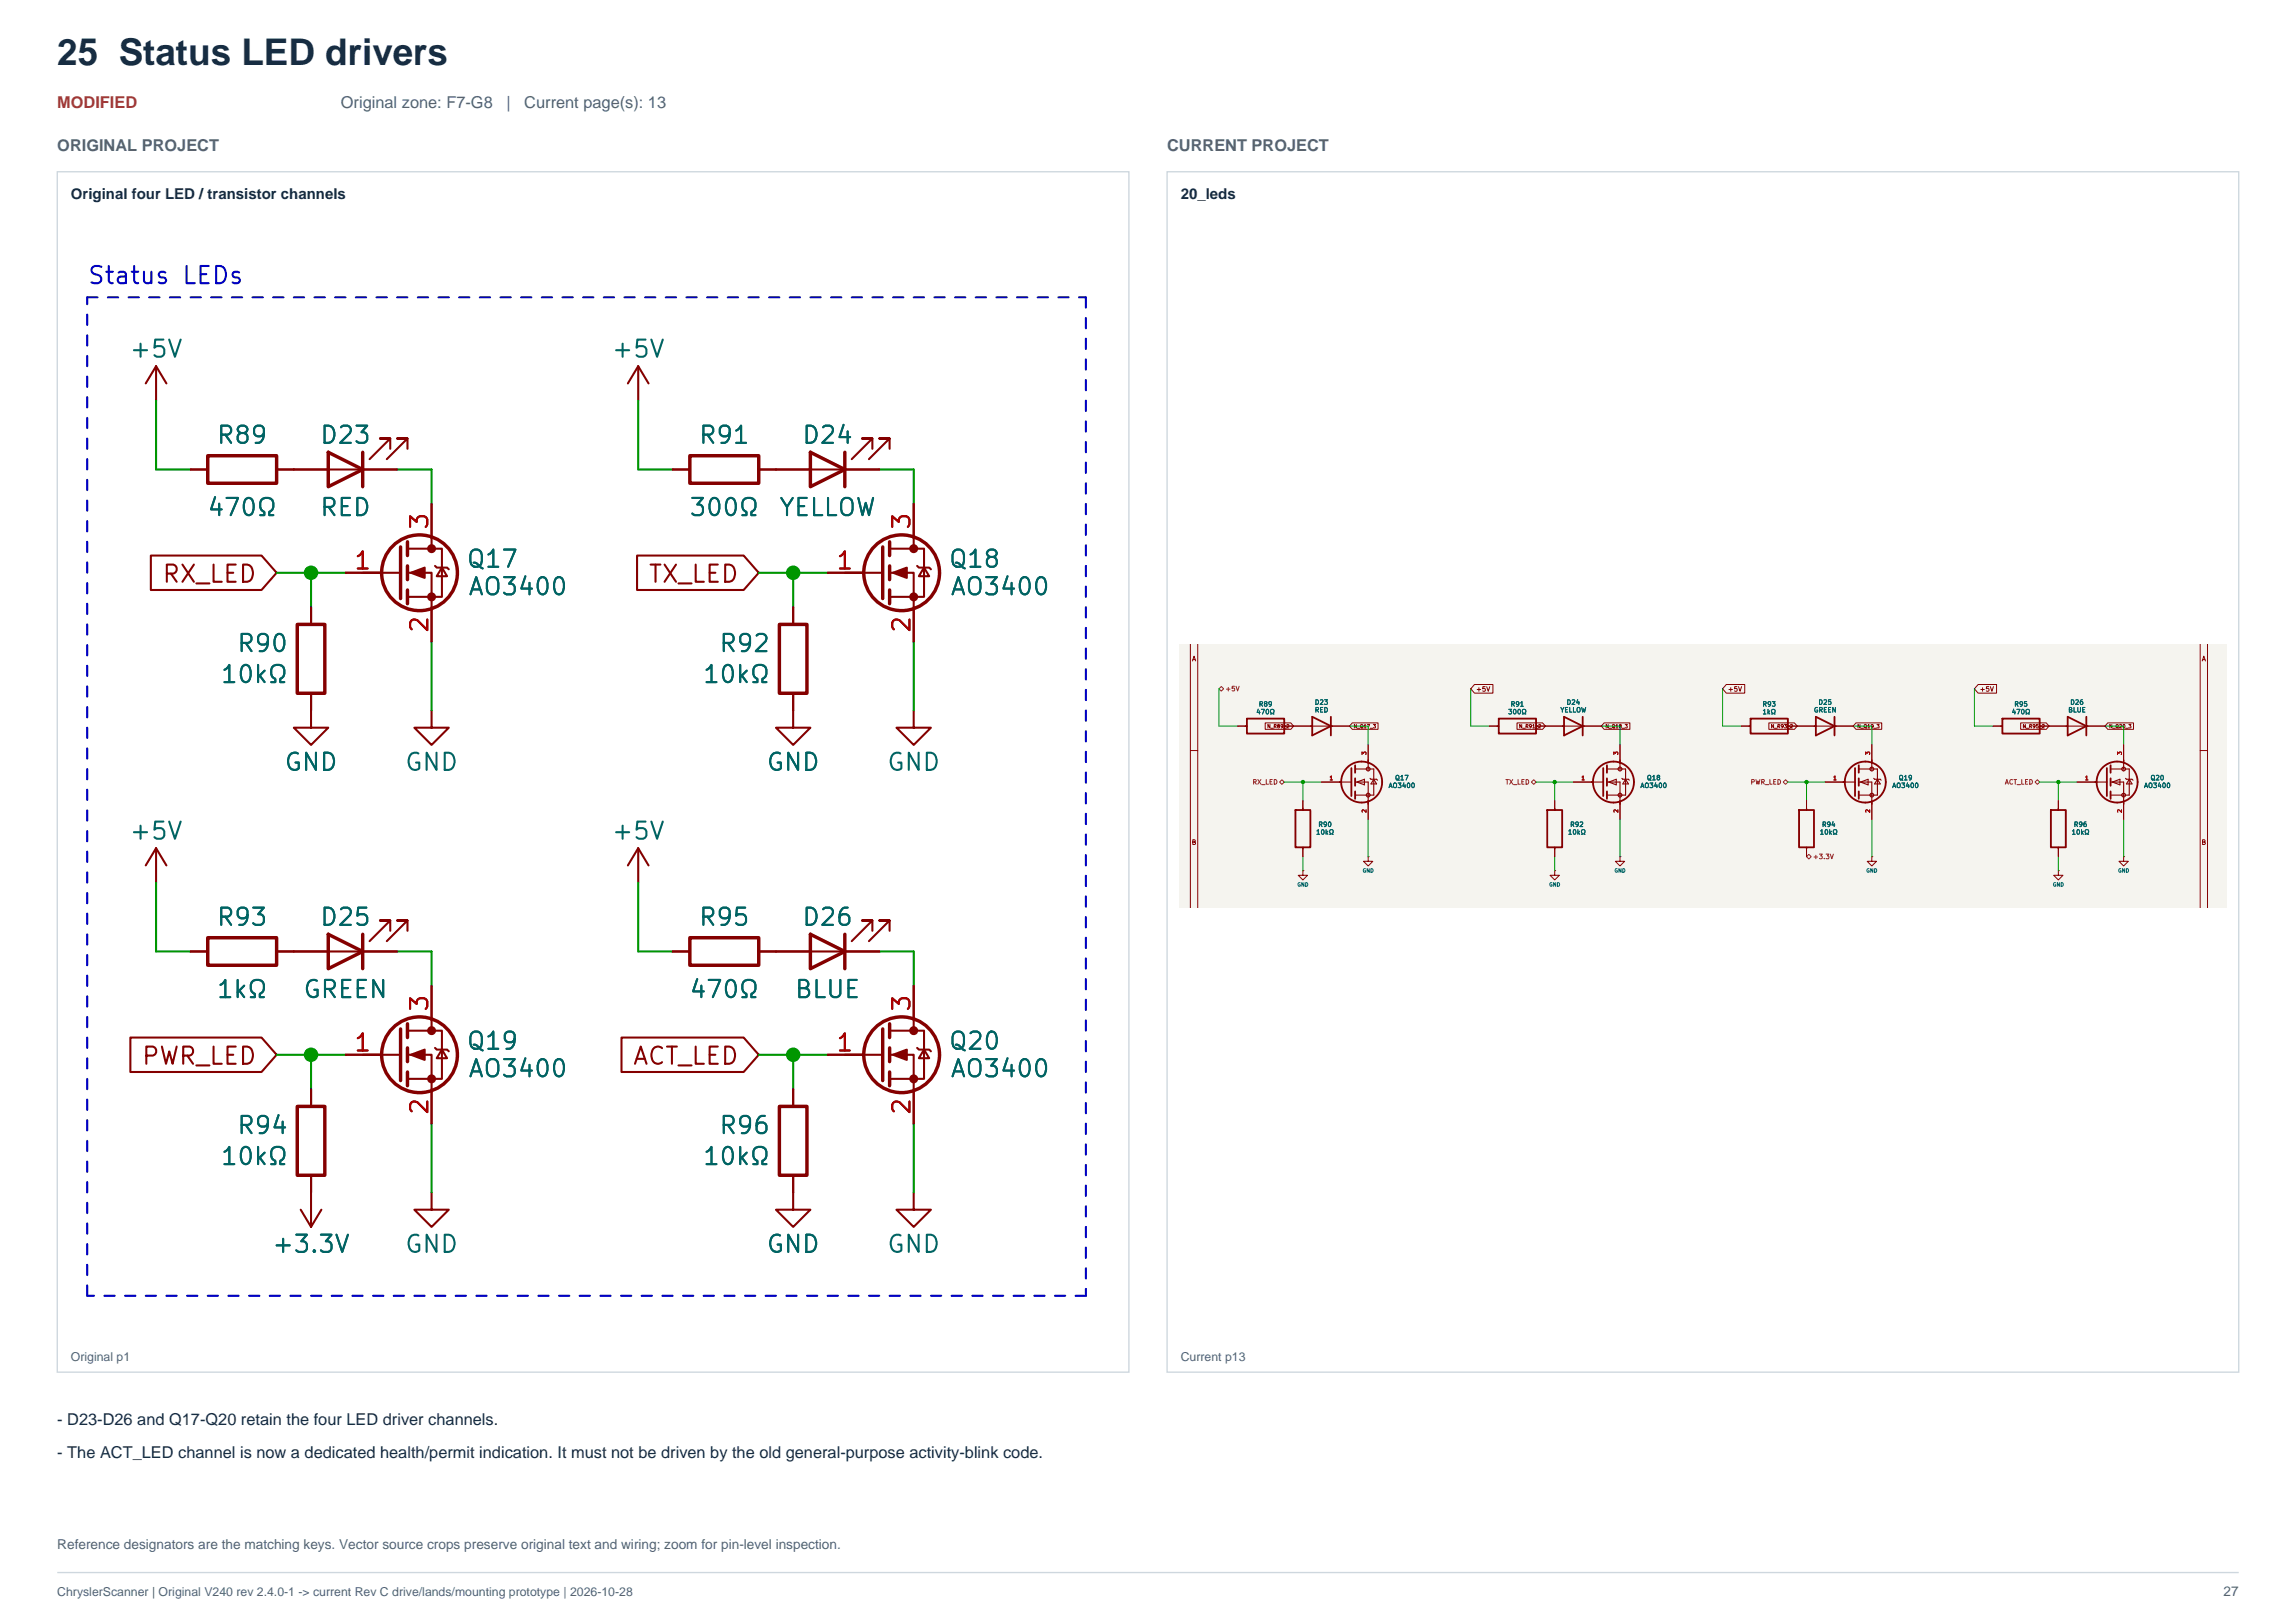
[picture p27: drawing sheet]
<svg xmlns="http://www.w3.org/2000/svg" width="594mm" height="420mm" viewBox="0 0 594 420" stroke-linecap="round" stroke-linejoin="round" font-family="sans-serif">
<defs><g id="words">
<text font-size="9.5" fill="#172d42" x="14.8" y="16.9">25 Status LED drivers</text>
<text font-size="6.2" fill="#0000c2" x="22.6" y="73.5">Status LEDs</text>
<g font-size="6.2" fill="#006464">
<text x="34.8" y="92.5">+5V</text>
<text x="159.5" y="92.5">+5V</text>
<text x="57" y="114.8">R89</text>
<text x="83.7" y="114.8">D23</text>
<text x="181.7" y="114.8">R91</text>
<text x="208.4" y="114.8">D24</text>
<text x="82.8" y="133.5">RED</text>
<text x="200.8" y="133.5">YELLOW</text>
<text x="121.6" y="146.9">Q17</text>
<text x="246.3" y="146.9">Q18</text>
<text x="122.5" y="154">AO3400</text>
<text x="247.2" y="154">AO3400</text>
<text x="62.2" y="168.7">R90</text>
<text x="187" y="168.7">R92</text>
<text x="73.6" y="199.5">GND</text>
<text x="104.8" y="199.5">GND</text>
<text x="198.3" y="199.5">GND</text>
<text x="229.5" y="199.5">GND</text>
<text x="34.8" y="217.3">+5V</text>
<text x="159.5" y="217.3">+5V</text>
<text x="57" y="239.5">R93</text>
<text x="83.7" y="239.5">D25</text>
<text x="181.7" y="239.5">R95</text>
<text x="208.4" y="239.5">D26</text>
<text x="78.4" y="258.3">GREEN</text>
<text x="205.7" y="258.3">BLUE</text>
<text x="121.6" y="271.6">Q19</text>
<text x="246.3" y="271.6">Q20</text>
<text x="122.5" y="278.7">AO3400</text>
<text x="247.2" y="278.7">AO3400</text>
<text x="62.2" y="293.4">R94</text>
<text x="187" y="293.4">R96</text>
<text x="72.3" y="324.2">+3.3V</text>
<text x="104.8" y="324.2">GND</text>
<text x="198.3" y="324.2">GND</text>
<text x="229.5" y="324.2">GND</text>
</g>
<g font-size="6.2" fill="#a90000">
<text x="110.8" y="136.6" transform="rotate(-90 110.8 136.6)">3</text>
<text x="235.5" y="136.6" transform="rotate(-90 235.5 136.6)">3</text>
<text x="92.1" y="147.3">1</text>
<text x="216.8" y="147.3">1</text>
<text x="110.8" y="163.3" transform="rotate(-90 110.8 163.3)">2</text>
<text x="235.5" y="163.3" transform="rotate(-90 235.5 163.3)">2</text>
<text x="110.8" y="261.3" transform="rotate(-90 110.8 261.3)">3</text>
<text x="235.5" y="261.3" transform="rotate(-90 235.5 261.3)">3</text>
<text x="92.1" y="272.1">1</text>
<text x="216.8" y="272.1">1</text>
<text x="110.8" y="288" transform="rotate(-90 110.8 288)">2</text>
<text x="235.5" y="288" transform="rotate(-90 235.5 288)">2</text>
</g>
<g font-size="6.2" fill="#840000">
<text x="42.1" y="150.8">RX_LED</text>
<text x="167.5" y="150.8">TX_LED</text>
<text x="36.2" y="275.5">PWR_LED</text>
<text x="162.7" y="275.5">ACT_LED</text>
</g>
<text font-size="4.2" fill="#9b5b19" x="14.8" y="27.9">MODIFIED</text>
<g font-size="4.2" fill="#526474">
<text x="88.2" y="27.9">Original zone: F7-G8</text>
<text x="131" y="27.9">|</text>
<text x="135.6" y="27.9">Current page(s): 13</text>
<text x="14.8" y="39.2">ORIGINAL PROJECT</text>
<text x="301.9" y="39.2">CURRENT PROJECT</text>
</g>
<g font-size="4.2" fill="#172d42">
<text x="14.8" y="368.8">- D23-D26 and Q17-Q20 retain the four LED driver channels.</text>
<text x="14.8" y="377.3">- The ACT_LED channel is now a dedicated health/permit indication. It must not be driven by the old general-purpose activity-blink code.</text>
</g>
<g font-size="3.9" fill="#172d42">
<text x="18.3" y="51.5">Original four LED / transistor channels</text>
<text x="305.5" y="51.5">20_leds</text>
</g>
<g font-size="3.5" fill="#526474">
<text x="14.8" y="400.9">Reference designators are the matching keys. Vector source crops preserve original text and wiring; zoom for pin-level inspection.</text>
<text x="575.3" y="412.9">27</text>
</g>
<g font-size="3.2" fill="#526474">
<text x="18.3" y="352.3">Original p1</text>
<text x="305.5" y="352.3">Current p13</text>
<text x="14.8" y="412.9">ChryslerScanner | Original V240 rev 2.4.0-1 -&gt; current Rev C drive/lands/mounting prototype | 2026-10-28</text>
</g>
<g font-size="1.2" fill="#840000">
<text x="308.3" y="171.4">A</text>
<text x="569.5" y="171.4">A</text>
<text x="381.7" y="179.3">+5V</text>
<text x="446.9" y="179.3">+5V</text>
<text x="512" y="179.3">+5V</text>
<text x="308.2" y="218.9">B</text>
<text x="569.4" y="218.9">B</text>
</g>
<g font-size="1.2" fill="#725600">
<text x="316.9" y="179.2">+5V</text>
<text x="323.9" y="203.3">RX_LED</text>
<text x="389.3" y="203.3">TX_LED</text>
<text x="452.8" y="203.3">PWR_LED</text>
<text x="518.6" y="203.3">ACT_LED</text>
<text x="468.9" y="222.6">+3.3V</text>
</g>
<g font-size="1.2" fill="#006464">
<text x="324.9" y="185.1">470Ω</text>
<text x="325.5" y="183.1">R89</text>
<text x="340" y="182.7">D23</text>
<text x="340" y="184.6">RED</text>
<text x="390" y="185.1">300Ω</text>
<text x="390.7" y="183.1">R91</text>
<text x="403.6" y="184.6">YELLOW</text>
<text x="405.2" y="182.7">D24</text>
<text x="455.8" y="183.1">R93</text>
<text x="455.8" y="185.1">1kΩ</text>
<text x="469.1" y="184.6">GREEN</text>
<text x="470.3" y="182.7">D25</text>
<text x="520.3" y="185.1">470Ω</text>
<text x="521" y="183.1">R95</text>
<text x="535" y="184.6">BLUE</text>
<text x="535.5" y="182.7">D26</text>
<text x="360.8" y="202.2">Q17</text>
<text x="425.9" y="202.2">Q18</text>
<text x="491.1" y="202.2">Q19</text>
<text x="556.2" y="202.2">Q20</text>
<text x="359.1" y="204.2">AO3400</text>
<text x="424.3" y="204.2">AO3400</text>
<text x="489.4" y="204.2">AO3400</text>
<text x="554.6" y="204.2">AO3400</text>
<text x="340.9" y="214.3">R90</text>
<text x="406.1" y="214.3">R92</text>
<text x="471.2" y="214.3">R94</text>
<text x="536.4" y="214.3">R96</text>
<text x="340.4" y="216.3">10kΩ</text>
<text x="405.5" y="216.3">10kΩ</text>
<text x="470.7" y="216.3">10kΩ</text>
<text x="535.8" y="216.3">10kΩ</text>
</g>
<g font-size="1" fill="#a90000">
<text x="353.7" y="195.5" transform="rotate(-90 353.7 195.5)">3</text>
<text x="418.9" y="195.5" transform="rotate(-90 418.9 195.5)">3</text>
<text x="484" y="195.5" transform="rotate(-90 484 195.5)">3</text>
<text x="549.2" y="195.5" transform="rotate(-90 549.2 195.5)">3</text>
<text x="343.8" y="202.2">1</text>
<text x="409" y="202.2">1</text>
<text x="474.1" y="202.2">1</text>
<text x="539.3" y="202.2">1</text>
<text x="353.7" y="210.5" transform="rotate(-90 353.7 210.5)">2</text>
<text x="418.9" y="210.5" transform="rotate(-90 418.9 210.5)">2</text>
<text x="484" y="210.5" transform="rotate(-90 484 210.5)">2</text>
<text x="549.2" y="210.5" transform="rotate(-90 549.2 210.5)">2</text>
</g>
<g font-size=".9" fill="#840000">
<text x="327.7" y="188.7">N_R89_2</text>
<text x="350.1" y="188.7">N_Q17_3</text>
<text x="392.9" y="188.7">N_R91_2</text>
<text x="415.2" y="188.7">N_Q18_3</text>
<text x="458" y="188.7">N_R93_2</text>
<text x="480.4" y="188.7">N_Q19_3</text>
<text x="523.2" y="188.7">N_R95_2</text>
<text x="545.5" y="188.7">N_Q20_3</text>
</g>
<g font-size=".9" fill="#006464">
<text x="352.4" y="226">GND</text>
<text x="417.6" y="226">GND</text>
<text x="482.7" y="226">GND</text>
<text x="547.9" y="226">GND</text>
<text x="335.5" y="229.6">GND</text>
<text x="400.7" y="229.6">GND</text>
<text x="531" y="229.6">GND</text>
</g>
</g></defs>
<g fill="#fff" stroke="#ced7de" stroke-width=".35">
<path d="M14.8 44.4h277.3v310.7h-277.3z" fill-rule="evenodd"/>
<path d="M301.9 44.4h277.3v310.7h-277.3z" fill-rule="evenodd"/>
</g>
<path d="M14.8 406.9h564.4" fill="none" stroke="#ced7de" stroke-width=".35"/>
<g fill="none" stroke="#840000" stroke-width=".53">
<path d="M40.4 94.8v8.9M40.4 94.8l-2.7 4.4M40.4 94.8l2.7 4.4M165.1 94.8v8.9M165.1 94.8l-2.7 4.4M165.1 94.8l2.7 4.4M101 116.1v-2.6h-2.7h2.7l-5.4 5.3M105.4 116.1v-2.6h-2.7h2.7l-5.3 5.3M225.7 116.1v-2.6h-2.7h2.7l-5.4 5.3M230.1 116.1v-2.6h-2.6h2.6l-5.3 5.3M49.3 121.5h4.4M71.6 121.5h31.1"/>
<path d="M111.7 130.4v11.6M174 121.5h4.5M196.3 121.5h31.2M236.4 130.4v11.6M39 143.8h28.7l3.9 4.4-3.9 4.5h-28.7zM80.5 157.1v4.5M89.4 148.2h14.2M105.4 148.2h6.3v17.8M105.4 142h8.9v12.5h-8.9M112.5 146.4l.5 .5h2.7l.4 .4M114.3 146.9l1.4 2.2h-2.7zM164.8 143.8h27.6l3.9 4.4-3.9 4.5h-27.6z"/>
<path d="M205.2 157.1v4.5M214.1 148.2h14.3M230.1 148.2h6.3v17.8M230.1 142h9v12.5h-9M237.3 146.4l.4 .5h2.7l.4 .4M239.1 146.9l1.3 2.2h-2.7zM80.5 179.4v8.9h4.4l-4.4 4.5-4.5-4.5h4.5M205.2 179.4v8.9h4.5l-4.5 4.5-4.5-4.5h4.5M111.7 183.9v4.4h4.4l-4.4 4.5-4.5-4.5h4.5M236.4 183.9v4.4h4.4l-4.4 4.5-4.5-4.5h4.5M40.4 219.5l-2.7 4.5M40.4 219.5v8.9"/>
<path d="M40.4 219.5l2.7 4.5M165.1 219.5l-2.7 4.5M165.1 219.5v8.9M165.1 219.5l2.7 4.5M49.3 246.2h4.4M71.6 246.2h31.1M101 240.9v-2.7h-2.7h2.7l-5.4 5.4M105.4 240.9v-2.7h-2.7h2.7l-5.3 5.4M111.7 255.1v11.6M174 246.2h4.5M196.3 246.2h31.2M225.7 240.9v-2.7h-2.7h2.7l-5.4 5.4"/>
<path d="M230.1 240.9v-2.7h-2.6h2.6l-5.3 5.4M236.4 255.1v11.6M33.7 268.5h34l3.9 4.5-3.9 4.4h-34zM89.4 273h14.2M105.4 273h6.3v17.8M105.4 266.7h8.9v12.5h-8.9M112.5 271.2l.5 .4h2.7l.4 .5M114.3 271.6l1.4 2.2h-2.7zM160.8 268.5h31.6l3.9 4.5-3.9 4.4h-31.6zM214.1 273h14.3M230.1 273h6.3v17.8M230.1 266.7h9v12.5h-9"/>
<path d="M237.3 271.2l.4 .4h2.7l.4 .5M239.1 271.6l1.3 2.2h-2.7zM80.5 281.9v4.4M205.2 281.9v4.4M77.8 313l2.7 4.5M80.5 304.1v13.4M83.1 313l-2.6 4.5M111.7 308.6v4.4h4.4l-4.4 4.5-4.5-4.5h4.5M205.2 304.1v8.9h4.5l-4.5 4.5-4.5-4.5h4.5M236.4 308.6v4.4h4.4l-4.4 4.5-4.5-4.5h4.5"/>
</g>
<g fill="none" stroke="#840000" stroke-width=".89">
<path d="M53.7 117.9h17.9v7.2h-17.9zM84.9 117l8.9 4.5-8.9 4.4zM93.8 117v8.9M178.5 117.9h17.8v7.2h-17.8zM209.7 117l8.9 4.5-8.9 4.4zM218.6 117v8.9M103.6 141.5v13.4M105.4 140.2v3.6M105.4 146.4v3.6M105.4 152.7v3.5M228.4 141.5v13.4M230.1 140.2v3.6"/>
<path d="M230.1 146.4v3.6M230.1 152.7v3.5M76.9 161.6h7.1v17.8h-7.1zM201.6 161.6h7.2v17.8h-7.2zM53.7 242.7h17.9v7.1h-17.9zM84.9 241.8l8.9 4.4-8.9 4.5zM93.8 241.8v8.9M178.5 242.7h17.8v7.1h-17.8zM209.7 241.8l8.9 4.4-8.9 4.5zM218.6 241.8v8.9M103.6 266.3v13.3M105.4 264.9v3.6"/>
<path d="M105.4 271.2v3.5M105.4 277.4v3.6M228.4 266.3v13.3M230.1 264.9v3.6M230.1 271.2v3.5M230.1 277.4v3.6M76.9 286.3h7.1v17.8h-7.1zM201.6 286.3h7.2v17.8h-7.2z"/>
<circle cx="108.5" cy="148.2" r="9.8"/>
<circle cx="233.3" cy="148.2" r="9.8"/>
<circle cx="108.5" cy="273" r="9.8"/>
<circle cx="233.3" cy="273" r="9.8"/>
</g>
<g fill="none" stroke="#006464" stroke-width=".53">
<path d="M55.6 128.6l-1 3.2h2.8M56.7 130.3v3M58.6 128.9h3l-1.9 4.4M63.5 129.3a1.06 1.06 0 0 1 1.1-.4 1.06 1.06 0 0 1 .8 .8 2.62 2.62 0 0 1-.8 3.6 1.14 1.14 0 0 1-1.3-.8 3.9 3.9 0 0 1 .2-3.2zM67.3 133.3h1.1v-.8a1.9 1.9 0 0 1-1-2.6 1.9 1.9 0 0 1 2.7-.8 2.05 2.05 0 0 1-.4 3.4v.8h1M179.1 128.9h2.8l-1.5 1.7a1.22 1.22 0 0 1 1.5 .8v1.1l-.5 .6-.4 .2h-1.3l-.6-.4M184 129.3a1.06 1.06 0 0 1 1.1-.4 1.06 1.06 0 0 1 .8 .8 2.62 2.62 0 0 1-.9 3.6 1.14 1.14 0 0 1-1.2-.8 3.8 3.8 0 0 1 .2-3.2zM188.2 129.3a1.06 1.06 0 0 1 1.1-.4 1.06 1.06 0 0 1 .8 .8 2.62 2.62 0 0 1-.8 3.6 1.14 1.14 0 0 1-1.3-.8 3.9 3.9 0 0 1 .2-3.2zM192.1 133.3h1v-.8a1.9 1.9 0 0 1-.9-2.6 1.9 1.9 0 0 1 2.6-.8 2.05 2.05 0 0 1-.4 3.4v.8h1M58.1 173.3l.8-.6 .4-.6v4.4M58.1 176.5h2.5M62.7 172.5a1.06 1.06 0 0 1 1.1-.4 1.06 1.06 0 0 1 .8 .8 2.62 2.62 0 0 1-.8 3.6 1.14 1.14 0 0 1-1.3-.8 3.9 3.9 0 0 1 .2-3.2z"/>
<path d="M66.8 172.1v4.4M67.2 174.8l1.3 1.7M68.5 173.5l-1.7 1.7M70.2 176.5h1v-.8a1.9 1.9 0 0 1-.9-2.6 1.9 1.9 0 0 1 2.6-.8 2.05 2.05 0 0 1-.4 3.4v.8h1M182.8 173.3l.9-.6 .4-.6v4.4M182.8 176.5h2.5M187.5 172.5a1.06 1.06 0 0 1 1.1-.4 1.06 1.06 0 0 1 .8 .8 2.62 2.62 0 0 1-.9 3.6 1.14 1.14 0 0 1-1.3-.8 3.9 3.9 0 0 1 .3-3.2zM191.5 172.1v4.4M191.9 174.8l1.3 1.7M193.2 173.5l-1.7 1.7M194.9 176.5h1.1v-.8a1.9 1.9 0 0 1-1-2.6 1.9 1.9 0 0 1 2.6-.8 2.05 2.05 0 0 1-.4 3.4v.8h1.1M57 254.9l.5-.3 .8-1v4.4"/>
<path d="M57 258h2.6M61.5 253.6v4.4M61.9 256.3l1.3 1.7M63.2 255.1l-1.7 1.7M64.9 258h1v-.8a1.9 1.9 0 0 1-.9-2.6 1.9 1.9 0 0 1 2.6-.8 2.05 2.05 0 0 1-.4 3.4v.8h1.1M180.4 253.4l-1.1 3.2h2.8M181.4 255.1v2.9M183.4 253.6h2.9l-1.9 4.4M188.2 254a1.06 1.06 0 0 1 1.1-.4 1.06 1.06 0 0 1 .8 .8 2.62 2.62 0 0 1-.8 3.6 1.14 1.14 0 0 1-1.3-.8 3.9 3.9 0 0 1 .2-3.2zM192.1 258h1v-.8a1.9 1.9 0 0 1-.9-2.6 1.9 1.9 0 0 1 2.6-.8 2.05 2.05 0 0 1-.4 3.4v.8h1M58.1 298.1l.8-.7 .4-.6v4.5M62.7 297.2a1.06 1.06 0 0 1 1.1-.4 1.06 1.06 0 0 1 .8 .8 2.62 2.62 0 0 1-.8 3.7 1.14 1.14 0 0 1-1.3-.9 3.9 3.9 0 0 1 .2-3.2z"/>
<path d="M66.8 296.8v4.5M67.2 299.6l1.3 1.7M68.5 298.3l-1.7 1.7M182.8 298.1l.9-.7 .4-.6v4.5M187.5 297.2a1.06 1.06 0 0 1 1.1-.4 1.06 1.06 0 0 1 .8 .8 2.62 2.62 0 0 1-.9 3.7 1.14 1.14 0 0 1-1.3-.9 3.9 3.9 0 0 1 .3-3.2zM191.5 296.8v4.5M191.9 299.6l1.3 1.7M193.2 298.3l-1.7 1.7M58.1 301.3h2.5M70.2 301.3h1v-.9a1.9 1.9 0 0 1-.9-2.6 1.9 1.9 0 0 1 2.6-.8 2.05 2.05 0 0 1-.4 3.4v.9h1M182.8 301.3h2.5M194.9 301.3h1.1v-.9a1.9 1.9 0 0 1-1-2.6 1.9 1.9 0 0 1 2.6-.8 2.05 2.05 0 0 1-.4 3.4v.9h1.1"/>
</g>
<g fill="#840000" stroke="#840000" stroke-width=".53">
<path d="M231 273l3.6-1.4v2.7z"/>
<path d="M231 148.2l3.6-1.3v2.7z"/>
<path d="M106.3 148.2l3.6-1.3v2.7z"/>
<path d="M106.3 273l3.6-1.4v2.7z"/>
<circle cx="236.4" cy="279.2" r=".89"/>
<circle cx="236.4" cy="266.7" r=".89"/>
<circle cx="236.4" cy="154.5" r=".89"/>
<circle cx="236.4" cy="142" r=".89"/>
<circle cx="111.7" cy="154.5" r=".89"/>
<circle cx="111.7" cy="142" r=".89"/>
<circle cx="111.7" cy="279.2" r=".89"/>
<circle cx="111.7" cy="266.7" r=".89"/>
</g>
<path d="M61.9 70.5l-1.1-.2-.4 .2-.2 .4 .2 .7 1.5 .4 .2 .4-.2 .7-.5 .2h-.8l-.4-.2" fill="none" stroke="#0000c2" stroke-width=".53"/>
<path d="M22.6 76.9h258.3M280.9 76.9v258.4M22.6 335.3v-258.4M280.9 335.3h-258.3" fill="none" stroke="#0000c2" stroke-width=".53" stroke-dasharray="2.7 2.7"/>
<g fill="none" stroke="#009600" stroke-width=".53">
<path d="M40.4 103.7v17.8h8.9M165.1 103.7v17.8h8.9M102.7 121.5h9v8.9M227.5 121.5h8.9v8.9M71.6 148.2h17.8M80.5 148.2v8.9M196.3 148.2h17.8M205.2 148.2v8.9M111.7 166v17.9M236.4 166v17.9M40.4 228.4v17.8h8.9M165.1 228.4v17.8h8.9"/>
<path d="M102.7 246.2h9v8.9M227.5 246.2h8.9v8.9M71.6 273h17.8M80.5 273v8.9M196.3 273h17.8M205.2 273v8.9M111.7 290.8v17.8M236.4 290.8v17.8"/>
</g>
<g fill="#009600" stroke="#009600" stroke-width=".53">
<circle cx="205.2" cy="148.2" r="1.6"/>
<circle cx="205.2" cy="273" r="1.6"/>
<circle cx="80.5" cy="273" r="1.6"/>
<circle cx="80.5" cy="148.2" r="1.6"/>
</g>
<path d="M305.1 166.8h271v68.1h-271z" fill="#f5f4ef" stroke="#f5f4ef" stroke-width=".26"/>
<g fill="none" stroke="#840000" stroke-width=".26">
<path d="M308 166.8v68.1M309.9 166.8v68.1M381.5 177.1h4.7v2.3h-4.7l-1-1.1zM446.6 177.1h4.8v2.3h-4.8l-.9-1.1zM511.8 177.1h4.7v2.3h-4.7l-1-1.1zM569.2 166.8v68.1M571.1 166.8v68.1M308 194.2h1.9M320.2 187.9h2.4M327.3 187.1h6.6l.8 .8-.8 .8h-6.6zM332.2 187.9h7.3M344.3 187.9h4.8"/>
<path d="M349.9 187.1h6.6v1.6h-6.6l-.8-.8zM354 192.7v4.4M385.3 187.9h2.4M392.5 187.1h6.6l.7 .8-.7 .8h-6.6zM397.4 187.9h7.2M409.5 187.9h4.8M415 187.1h6.7v1.6h-6.7l-.7-.8zM419.1 192.7v4.4M450.5 187.9h2.4M457.6 187.1h6.6l.8 .8-.8 .8h-6.6zM462.5 187.9h7.3M474.6 187.9h4.8"/>
<path d="M480.2 187.1h6.6v1.6h-6.6l-.8-.8zM484.3 192.7v4.4M515.6 187.9h2.4M522.8 187.1h6.6l.7 .8-.7 .8h-6.6zM527.7 187.9h7.2M539.8 187.9h4.8M545.3 187.1h6.7v1.6h-6.7l-.7-.8zM549.4 192.7v4.4M569.2 194.2h1.9M337.1 207.2v2.4M337.1 219.3v2.4M341.9 202.4h5.1"/>
<path d="M354 207.7v4.3M402.2 207.2v2.4M402.2 219.3v2.4M407 202.4h5.1M419.1 207.7v4.3M467.4 207.2v2.4M467.4 219.3v2.4M472.2 202.4h5.1M484.3 207.7v4.3M532.5 207.2v2.4M532.5 219.3v2.4M537.3 202.4h5.1"/>
<path d="M549.4 207.7v4.3M337.1 225.3v1.2h1.2l-1.2 1.2-1.2-1.2h1.2M337.1 225.3h.1M354 221.7v1.2h1.2l-1.2 1.2-1.2-1.2h1.2M354 221.7h.1M402.2 225.3v1.2h1.2l-1.2 1.2-1.2-1.2h1.2M402.2 225.3h.1M419.1 221.7v1.2h1.2l-1.2 1.2-1.2-1.2h1.2M419.1 221.7h.1M484.3 221.7v1.2h1.2l-1.2 1.2-1.2-1.2h1.2M484.3 221.7h.1M532.5 225.3v1.2h1.2l-1.2 1.2-1.2-1.2h1.2"/>
<path d="M532.5 225.3h.1M549.4 221.7v1.2h1.2l-1.2 1.2-1.2-1.2h1.2M549.4 221.7h.1"/>
</g>
<g fill="none" stroke="#840000" stroke-width=".29">
<path d="M322.2 187.9h.4M332.2 187.9h.4M339.1 187.9h5.6M350.6 199h4.8v6.8h-4.8M354 196.7v2.3M387.3 187.9h.4M397.4 187.9h.4M404.2 187.9h5.7M415.7 199h4.9v6.8h-4.9M419.1 196.7v2.3M452.5 187.9h.4M462.5 187.9h.4"/>
<path d="M469.4 187.9h5.6M480.9 199h4.8v6.8h-4.8M484.3 196.7v2.3M517.6 187.9h.4M527.7 187.9h.4M534.5 187.9h5.7M546 199h4.9v6.8h-4.9M549.4 196.7v2.3M337.1 209.2v.4M337.1 219.3v.4M346.6 202.4h3M350.6 202.4h3.4v5.7"/>
<path d="M351.1 202.4l1.9-.7v1.4zM354.4 201.4l.3 .3h1.4l.3 .2M355.4 201.7l.7 1.2h-1.4zM402.2 209.2v.4M402.2 219.3v.4M411.7 202.4h3.1M415.7 202.4h3.4v5.7M416.2 202.4l1.9-.7v1.4zM419.6 201.4l.2 .3h1.5l.2 .2M420.6 201.7l.7 1.2h-1.5zM467.4 209.2v.4M467.4 219.3v.4"/>
<path d="M476.9 202.4h3M480.9 202.4h3.4v5.7M481.4 202.4l1.9-.7v1.4zM484.7 201.4l.3 .3h1.4l.3 .2M485.7 201.7l.7 1.2h-1.4zM532.5 209.2v.4M532.5 219.3v.4M542 202.4h3.1M546 202.4h3.4v5.7M546.5 202.4l1.9-.7v1.4zM549.9 201.4l.2 .3h1.5l.2 .2M550.9 201.7l.7 1.2h-1.5z"/>
<circle cx="354" cy="199" r=".48"/>
<circle cx="419.1" cy="199" r=".48"/>
<circle cx="484.3" cy="199" r=".48"/>
<circle cx="549.4" cy="199" r=".48"/>
<circle cx="354" cy="205.8" r=".48"/>
<circle cx="419.1" cy="205.8" r=".48"/>
<circle cx="484.3" cy="205.8" r=".48"/>
<circle cx="549.4" cy="205.8" r=".48"/>
</g>
<g fill="none" stroke="#840000" stroke-width=".47">
<path d="M322.6 186h9.6v3.8h-9.6zM339.5 185.5l4.8 2.4-4.8 2.4zM344.3 185.5v4.8M349.6 198.8v7.2M350.6 198v2M387.7 186h9.7v3.8h-9.7zM404.6 185.5l4.9 2.4-4.9 2.4zM409.5 185.5v4.8M414.8 198.8v7.2M415.7 198v2M452.9 186h9.6v3.8h-9.6zM469.8 185.5l4.8 2.4-4.8 2.4z"/>
<path d="M474.6 185.5v4.8M479.9 198.8v7.2M480.9 198v2M518 186h9.7v3.8h-9.7zM534.9 185.5l4.9 2.4-4.9 2.4zM539.8 185.5v4.8M545.1 198.8v7.2M546 198v2M335.1 209.6h3.9v9.7h-3.9zM350.6 201.4v1.9M350.6 204.8v1.9M400.3 209.6h3.9v9.7h-3.9z"/>
<path d="M415.7 201.4v1.9M415.7 204.8v1.9M465.4 209.6h3.9v9.7h-3.9zM480.9 201.4v1.9M480.9 204.8v1.9M530.6 209.6h3.8v9.7h-3.8zM546 201.4v1.9M546 204.8v1.9"/>
<circle cx="352.3" cy="202.4" r="5.3"/>
<circle cx="417.4" cy="202.4" r="5.3"/>
<circle cx="482.6" cy="202.4" r="5.3"/>
<circle cx="547.7" cy="202.4" r="5.3"/>
</g>
<path d="M315.4 178.3l.6-.7 .6 .7-.6 .6zM331 202.4l.6-.6 .6 .6-.6 .6zM396.2 202.4l.6-.6 .6 .6-.6 .6zM461.3 202.4l.6-.6 .6 .6-.6 .6zM526.5 202.4l.6-.6 .6 .6-.6 .6zM467.4 221.7l.6-.6 .6 .6-.6 .6z" fill="none" stroke="#725600" stroke-width=".26"/>
<g fill="none" stroke="#009600" stroke-width=".26">
<path d="M315.4 178.3v9.6h4.8M380.5 178.3v9.6h4.8M445.7 178.3v9.6h4.8M510.8 178.3v9.6h4.8M349.1 187.9h4.9v4.8M414.3 187.9h4.8v4.8M479.4 187.9h4.9v4.8M544.6 187.9h4.8v4.8M332.2 202.4h9.7M337.1 202.4v4.8M354 212v9.7M397.4 202.4h9.6"/>
<path d="M402.2 202.4v4.8M419.1 212v9.7M462.5 202.4h9.7M467.4 202.4v4.8M484.3 212v9.7M527.7 202.4h9.6M532.5 202.4v4.8M549.4 212v9.7M337.1 221.7v3.6M402.2 221.7v3.6M532.5 221.7v3.6"/>
</g>
<g fill="#009600" stroke="#009600" stroke-width=".26">
<circle cx="337.1" cy="202.4" r=".43"/>
<circle cx="402.2" cy="202.4" r=".43"/>
<circle cx="532.5" cy="202.4" r=".43"/>
<circle cx="467.4" cy="202.4" r=".43"/>
</g>
<use href="#words"/>
</svg>
